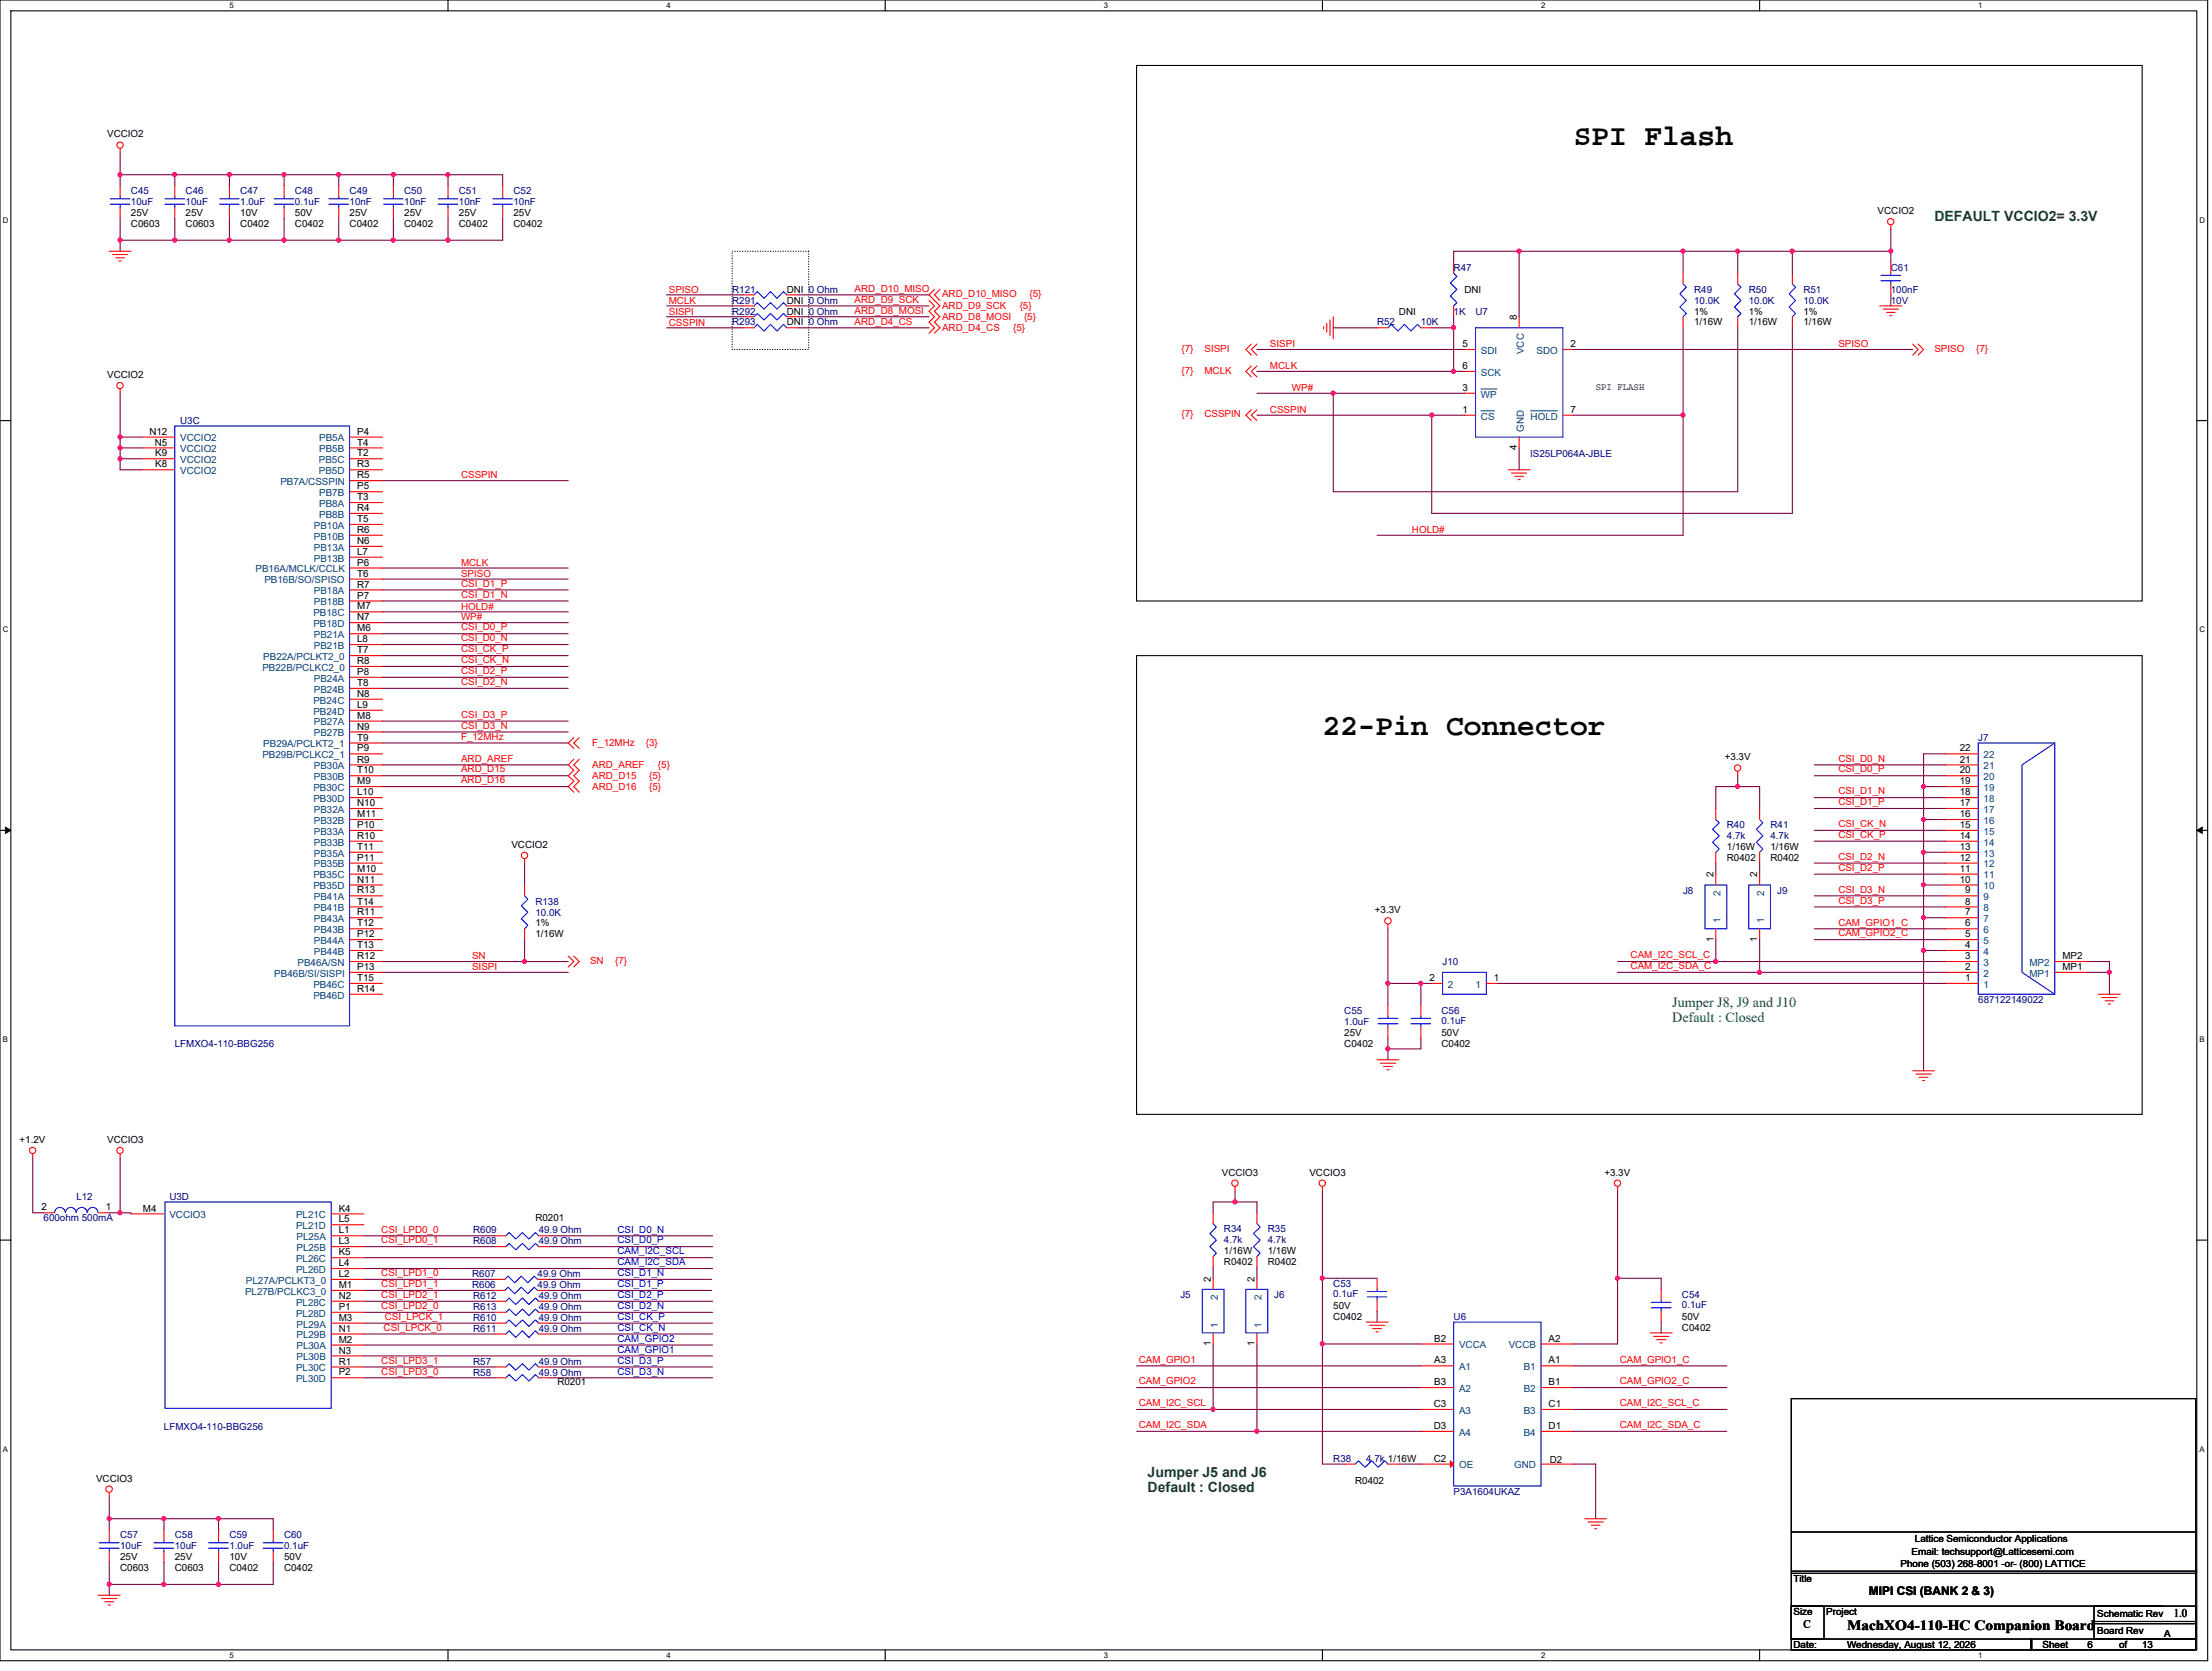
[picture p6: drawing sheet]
<svg xmlns="http://www.w3.org/2000/svg" width="216mm" height="163mm" viewBox="0 0 216 163" stroke-linecap="round" stroke-linejoin="round" font-family="sans-serif">
<defs><g id="words">
<g font-size="2.9">
<text x="153.6" y="14.1">SPI Flash</text>
<text x="129.1" y="71.7">22-Pin Connector</text>
</g>
<g font-size="1.4" fill="#008000">
<text x="188.8" y="21.5">DEFAULT VCCIO2= 3.3V</text>
<text x="163.2" y="98.3">Jumper J8, J9 and J10</text>
<text x="163.2" y="99.7">Default : Closed</text>
<text x="112" y="144.2">Jumper J5 and J6</text>
<text x="112" y="145.6">Default : Closed</text>
</g>
<text font-size="1.4" x="180.3" y="159.1">MachXO4-110-HC Companion Board</text>
<g font-size="1.2">
<text x="182.4" y="155.8">MIPI CSI (BANK 2 &amp; 3)</text>
<text x="176" y="158.9">C</text>
<text x="212.2" y="157.8">1.0</text>
</g>
<g font-size="1">
<text x="10.5" y="13.4">VCCIO2</text>
<text x="12.8" y="21.1">25V</text>
<text x="12.8" y="22.2">C0603</text>
<text x="18.1" y="21.1">25V</text>
<text x="18.1" y="22.2">C0603</text>
<text x="23.5" y="21.1">10V</text>
<text x="23.5" y="22.2">C0402</text>
<text x="28.8" y="21.1">50V</text>
<text x="28.8" y="22.2">C0402</text>
<text x="34.1" y="21.1">25V</text>
<text x="34.1" y="22.2">C0402</text>
<text x="39.5" y="21.1">25V</text>
<text x="39.5" y="22.2">C0402</text>
<text x="44.8" y="21.1">25V</text>
<text x="44.8" y="22.2">C0402</text>
<text x="50.1" y="21.1">25V</text>
<text x="50.1" y="22.2">C0402</text>
<text x="183.3" y="20.9">VCCIO2</text>
<text x="76.8" y="29.6">DNI 0 Ohm</text>
<text x="76.8" y="28.6">DNI 0 Ohm</text>
<text x="142.9" y="28.6">DNI</text>
<text x="76.8" y="30.7">DNI 0 Ohm</text>
<text x="76.8" y="31.8">DNI 0 Ohm</text>
<text x="136.5" y="30.7">DNI</text>
<text x="142.7" y="33.9">5</text>
<text x="148" y="31.3" transform="rotate(-90 148 31.3)">8</text>
<text x="153.3" y="33.9">2</text>
<text x="165.4" y="30.7">1%</text>
<text x="165.4" y="31.8">1/16W</text>
<text x="170.7" y="30.7">1%</text>
<text x="170.7" y="31.8">1/16W</text>
<text x="176" y="30.7">1%</text>
<text x="176" y="31.8">1/16W</text>
<text x="10.5" y="36.9">VCCIO2</text>
<text x="142.7" y="40.3">1</text>
<text x="142.7" y="38.2">3</text>
<text x="142.7" y="36">6</text>
<text x="153.3" y="40.3">7</text>
<text x="155.7" y="38.1">SPI FLASH</text>
<text x="14.6" y="42.4">N12</text>
<text x="15.1" y="43.5">N5</text>
<text x="15.2" y="44.6">K9</text>
<text x="15.2" y="45.6">K8</text>
<text x="34.9" y="46.7">R5</text>
<text x="34.9" y="44.6">T2</text>
<text x="34.9" y="45.6">R3</text>
<text x="34.9" y="42.4">P4</text>
<text x="34.9" y="43.5">T4</text>
<text x="34.9" y="47.8">P5</text>
<text x="148" y="43.9" transform="rotate(-90 148 43.9)">4</text>
<text x="34.9" y="51">T5</text>
<text x="34.9" y="52">R6</text>
<text x="34.9" y="53.1">N6</text>
<text x="34.9" y="48.8">T3</text>
<text x="34.9" y="49.9">R4</text>
<text x="34.9" y="55.2">P6</text>
<text x="34.9" y="56.3">T6</text>
<text x="34.9" y="54.2">L7</text>
<text x="34.9" y="57.4">R7</text>
<text x="34.9" y="58.4">P7</text>
<text x="34.9" y="59.5">M7</text>
<text x="34.9" y="63.8">T7</text>
<text x="34.9" y="64.8">R8</text>
<text x="34.9" y="61.6">M6</text>
<text x="34.9" y="62.7">L8</text>
<text x="34.9" y="65.9">P8</text>
<text x="34.9" y="60.6">N7</text>
<text x="34.9" y="67">T8</text>
<text x="34.9" y="70.2">M8</text>
<text x="34.9" y="71.2">N9</text>
<text x="34.9" y="68">N8</text>
<text x="34.9" y="69.1">L9</text>
<text x="34.9" y="72.3">T9</text>
<text x="34.9" y="73.4">P9</text>
<text x="34.9" y="74.4">R9</text>
<text x="34.9" y="75.5">T10</text>
<text x="34.9" y="76.6">M9</text>
<text x="34.9" y="77.6">L10</text>
<text x="168.3" y="74.2">+3.3V</text>
<text x="191.3" y="77.6">18</text>
<text x="191.3" y="76.6">19</text>
<text x="191.3" y="75.5">20</text>
<text x="191.3" y="74.4">21</text>
<text x="191.3" y="73.4">22</text>
<text x="34.9" y="78.7">N10</text>
<text x="34.9" y="79.8">M11</text>
<text x="34.9" y="80.8">P10</text>
<text x="34.9" y="81.9">R10</text>
<text x="34.9" y="83">T11</text>
<text x="49.9" y="82.8">VCCIO2</text>
<text x="168.6" y="83">1/16W</text>
<text x="172.8" y="83">1/16W</text>
<text x="191.3" y="83">13</text>
<text x="191.3" y="81.9">14</text>
<text x="191.3" y="80.8">15</text>
<text x="191.3" y="79.8">16</text>
<text x="191.3" y="78.7">17</text>
<text x="34.9" y="84">P11</text>
<text x="34.9" y="87.2">R13</text>
<text x="34.9" y="88.3">T14</text>
<text x="34.9" y="89.4">R11</text>
<text x="34.9" y="85.1">M10</text>
<text x="34.9" y="86.2">N11</text>
<text x="134.2" y="89.2">+3.3V</text>
<text x="167.2" y="85.7" transform="rotate(-90 167.2 85.7)">2</text>
<text x="168.6" y="84.1">R0402</text>
<text x="171.5" y="85.7" transform="rotate(-90 171.5 85.7)">2</text>
<text x="172.8" y="84.1">R0402</text>
<text x="191.3" y="86.2">10</text>
<text x="191.3" y="85.1">11</text>
<text x="191.3" y="84">12</text>
<text x="191.8" y="89.4">7</text>
<text x="191.8" y="88.3">8</text>
<text x="191.8" y="87.2">9</text>
<text x="34.9" y="93.6">R12</text>
<text x="34.9" y="94.7">P13</text>
<text x="34.9" y="90.4">T12</text>
<text x="34.9" y="91.5">P12</text>
<text x="34.9" y="92.6">T13</text>
<text x="34.9" y="95.8">T15</text>
<text x="52.3" y="90.4">1%</text>
<text x="52.3" y="91.5">1/16W</text>
<text x="139.5" y="95.8">2</text>
<text x="145.8" y="95.8">1</text>
<text x="167.2" y="91.9" transform="rotate(-90 167.2 91.9)">1</text>
<text x="171.5" y="91.9" transform="rotate(-90 171.5 91.9)">1</text>
<text x="191.8" y="95.8">1</text>
<text x="191.8" y="94.7">2</text>
<text x="191.8" y="93.6">3</text>
<text x="191.8" y="92.6">4</text>
<text x="191.8" y="91.5">5</text>
<text x="191.8" y="90.4">6</text>
<text x="201.3" y="94.7">MP1</text>
<text x="201.3" y="93.6">MP2</text>
<text x="34.9" y="96.8">R14</text>
<text x="131.2" y="101.1">25V</text>
<text x="140.7" y="101.1">50V</text>
<text x="131.2" y="102.2">C0402</text>
<text x="140.7" y="102.2">C0402</text>
<text x="1.9" y="111.6">+1.2V</text>
<text x="10.5" y="111.6">VCCIO3</text>
<text x="4.1" y="118.2">2</text>
<text x="10.3" y="118.2">1</text>
<text x="13.9" y="118.3">M4</text>
<text x="33.1" y="118.3">K4</text>
<text x="33.1" y="119.3">L5</text>
<text x="52.3" y="119.3">R0201</text>
<text x="119.3" y="114.8">VCCIO3</text>
<text x="127.8" y="114.8">VCCIO3</text>
<text x="156.6" y="114.8">+3.3V</text>
<text x="33.1" y="124.7">L2</text>
<text x="33.1" y="125.8">M1</text>
<text x="33.1" y="122.6">K5</text>
<text x="33.1" y="123.6">L4</text>
<text x="33.1" y="120.4">L1</text>
<text x="33.1" y="121.5">L3</text>
<text x="118.2" y="125.1" transform="rotate(-90 118.2 125.1)">2</text>
<text x="119.5" y="122.4">1/16W</text>
<text x="119.5" y="123.5">R0402</text>
<text x="122.4" y="125.1" transform="rotate(-90 122.4 125.1)">2</text>
<text x="123.7" y="122.4">1/16W</text>
<text x="123.7" y="123.5">R0402</text>
<text x="33.1" y="126.8">N2</text>
<text x="33.1" y="127.9">P1</text>
<text x="33.1" y="128.9">M3</text>
<text x="33.1" y="130">N1</text>
<text x="33.1" y="131.1">M2</text>
<text x="118.2" y="131.4" transform="rotate(-90 118.2 131.4)">1</text>
<text x="122.4" y="131.4" transform="rotate(-90 122.4 131.4)">1</text>
<text x="130.1" y="128.9">C0402</text>
<text x="130.1" y="127.8">50V</text>
<text x="140" y="131">B2</text>
<text x="151.2" y="131">A2</text>
<text x="164.2" y="129.9">C0402</text>
<text x="164.2" y="128.9">50V</text>
<text x="33.1" y="133.2">R1</text>
<text x="33.1" y="134.3">P2</text>
<text x="33.1" y="132.1">N3</text>
<text x="54.4" y="135.3">R0201</text>
<text x="139.9" y="137.4">C3</text>
<text x="140" y="133.1">A3</text>
<text x="140" y="135.2">B3</text>
<text x="151.2" y="133.1">A1</text>
<text x="151.2" y="135.2">B1</text>
<text x="151.2" y="137.4">C1</text>
<text x="139.9" y="139.5">D3</text>
<text x="139.9" y="142.7">C2</text>
<text x="151.2" y="139.5">D1</text>
<text x="151.3" y="142.8">D2</text>
<text x="9.4" y="144.7">VCCIO3</text>
<text x="132.3" y="144.9">R0402</text>
<text x="11.7" y="152.3">25V</text>
<text x="11.7" y="153.4">C0603</text>
<text x="17.1" y="152.3">25V</text>
<text x="17.1" y="153.4">C0603</text>
<text x="22.4" y="152.3">10V</text>
<text x="22.4" y="153.4">C0402</text>
<text x="27.7" y="152.3">50V</text>
<text x="27.7" y="153.4">C0402</text>
<text x="175" y="154.5">Title</text>
<text x="185.5" y="153">Phone (503) 268-8001 -or- (800) LATTICE</text>
<text x="186.6" y="151.8">Email: techsupport@Latticesemi.com</text>
<text x="186.9" y="150.5">Lattice Semiconductor Applications</text>
<text x="175" y="160.9">Date:</text>
<text x="175" y="157.6">Size</text>
<text x="178.2" y="157.6">Project</text>
<text x="180.3" y="160.9">Wednesday, August 12, 2026</text>
<text x="199.4" y="160.9">Sheet</text>
<text x="203.8" y="160.9">6</text>
<text x="204.7" y="159.6">Board Rev</text>
<text x="204.7" y="157.9">Schematic Rev</text>
<text x="206.8" y="160.9">of</text>
<text x="209.1" y="160.9">13</text>
<text x="211.2" y="159.8">A</text>
</g>
<g font-size="1" fill="#000080">
<text x="12.8" y="19">C45</text>
<text x="12.8" y="20">10uF</text>
<text x="18.1" y="19">C46</text>
<text x="18.1" y="20">10uF</text>
<text x="23.5" y="19">C47</text>
<text x="23.5" y="20">1.0uF</text>
<text x="28.8" y="19">C48</text>
<text x="28.8" y="20">0.1uF</text>
<text x="34.1" y="19">C49</text>
<text x="34.1" y="20">10nF</text>
<text x="39.5" y="19">C50</text>
<text x="39.5" y="20">10nF</text>
<text x="44.8" y="19">C51</text>
<text x="44.8" y="20">10nF</text>
<text x="50.1" y="19">C52</text>
<text x="50.1" y="20">10nF</text>
<text x="71.5" y="29.6">R291</text>
<text x="71.5" y="28.6">R121</text>
<text x="141.9" y="26.4">R47</text>
<text x="165.4" y="28.6">R49</text>
<text x="165.4" y="29.6">10.0K</text>
<text x="170.7" y="28.6">R50</text>
<text x="170.7" y="29.6">10.0K</text>
<text x="176" y="28.6">R51</text>
<text x="176" y="29.6">10.0K</text>
<text x="184.6" y="26.4">C61</text>
<text x="184.6" y="28.6">100nF</text>
<text x="184.6" y="29.6">10V</text>
<text x="71.5" y="30.7">R292</text>
<text x="71.5" y="31.8">R293</text>
<text x="134.4" y="31.8">R52</text>
<text x="138.7" y="31.8">10K</text>
<text x="141.9" y="30.7">1K</text>
<text x="144" y="30.7">U7</text>
<text x="17.6" y="41.4">U3C</text>
<text x="149.4" y="44.6">IS25LP064A-JBLE</text>
<text x="193.1" y="72.3">J7</text>
<text x="168.6" y="80.9">R40</text>
<text x="168.6" y="81.9">4.7k</text>
<text x="172.8" y="80.9">R41</text>
<text x="172.8" y="81.9">4.7k</text>
<text x="52.3" y="88.3">R138</text>
<text x="52.3" y="89.4">10.0K</text>
<text x="164.3" y="87.2">J8</text>
<text x="173.5" y="87.2">J9</text>
<text x="140.8" y="94.2">J10</text>
<text x="131.2" y="99">C55</text>
<text x="131.2" y="100.1">1.0uF</text>
<text x="140.7" y="99">C56</text>
<text x="140.7" y="99.9">0.1uF</text>
<text x="193.1" y="97.9">687122149022</text>
<text x="17.1" y="102.2">LFMXO4-110-BBG256</text>
<text x="4.3" y="119.3">600ohm 500mA</text>
<text x="7.5" y="117.1">L12</text>
<text x="16.5" y="117.1">U3D</text>
<text x="46.1" y="125.8">R606</text>
<text x="46.1" y="124.7">R607</text>
<text x="46.2" y="121.5">R608</text>
<text x="46.2" y="120.4">R609</text>
<text x="52.5" y="125.8">49.9 Ohm</text>
<text x="52.5" y="124.7">49.9 Ohm</text>
<text x="52.6" y="121.5">49.9 Ohm</text>
<text x="52.6" y="120.4">49.9 Ohm</text>
<text x="119.5" y="120.3">R34</text>
<text x="119.5" y="121.4">4.7k</text>
<text x="123.7" y="120.3">R35</text>
<text x="123.7" y="121.4">4.7k</text>
<text x="130.1" y="125.6">C53</text>
<text x="46.2" y="130">R611</text>
<text x="46.2" y="126.8">R612</text>
<text x="46.2" y="129">R610</text>
<text x="46.2" y="127.9">R613</text>
<text x="52.6" y="130">49.9 Ohm</text>
<text x="52.6" y="126.8">49.9 Ohm</text>
<text x="52.6" y="129">49.9 Ohm</text>
<text x="52.6" y="127.9">49.9 Ohm</text>
<text x="115.2" y="126.7">J5</text>
<text x="124.4" y="126.7">J6</text>
<text x="130.1" y="126.6">0.1uF</text>
<text x="141.9" y="128.9">U6</text>
<text x="164.2" y="126.7">C54</text>
<text x="164.2" y="127.7">0.1uF</text>
<text x="46.2" y="133.2">R57</text>
<text x="46.2" y="134.3">R58</text>
<text x="52.6" y="133.2">49.9 Ohm</text>
<text x="52.6" y="134.3">49.9 Ohm</text>
<text x="16" y="139.6">LFMXO4-110-BBG256</text>
<text x="130.1" y="142.7">R38</text>
<text x="133.3" y="142.7">4.7k 1/16W</text>
<text x="141.9" y="145.9">P3A1604UKAZ</text>
<text x="11.7" y="150.2">C57</text>
<text x="11.7" y="151.3">10uF</text>
<text x="17.1" y="150.2">C58</text>
<text x="17.1" y="151.3">10uF</text>
<text x="22.4" y="150.2">C59</text>
<text x="22.4" y="151.3">1.0uF</text>
<text x="27.7" y="150.2">C60</text>
<text x="27.7" y="151.3">0.1uF</text>
</g>
<g font-size="1" fill="#f00">
<text x="65.3" y="28.6">SPISO</text>
<text x="65.3" y="29.7">MCLK</text>
<text x="83.4" y="28.5">ARD_D10_MISO</text>
<text x="83.4" y="29.5">ARD_D9_SCK</text>
<text x="91.9" y="29">ARD_D10_MISO</text>
<text x="100.5" y="29">{5}</text>
<text x="65.3" y="30.7">SISPI</text>
<text x="65.3" y="31.8">CSSPIN</text>
<text x="83.4" y="30.6">ARD_D8_MOSI</text>
<text x="83.4" y="31.7">ARD_D4_CS</text>
<text x="91.9" y="30.2">ARD_D9_SCK</text>
<text x="91.9" y="31.2">ARD_D8_MOSI</text>
<text x="91.9" y="32.3">ARD_D4_CS</text>
<text x="98.9" y="32.3">{5}</text>
<text x="99.5" y="30.2">{5}</text>
<text x="99.9" y="31.2">{5}</text>
<text x="115.3" y="34.3">{7}</text>
<text x="117.6" y="34.3">SISPI</text>
<text x="124" y="33.9">SISPI</text>
<text x="179.4" y="33.9">SPISO</text>
<text x="188.8" y="34.3">SPISO</text>
<text x="192.9" y="34.3">{7}</text>
<text x="115.3" y="36.5">{7}</text>
<text x="115.3" y="40.7">{7}</text>
<text x="117.6" y="36.5">MCLK</text>
<text x="117.6" y="40.7">CSSPIN</text>
<text x="124" y="40.3">CSSPIN</text>
<text x="124" y="36">MCLK</text>
<text x="126.1" y="38.2">WP#</text>
<text x="45" y="46.7">CSSPIN</text>
<text x="137.8" y="52">HOLD#</text>
<text x="45" y="55.2">MCLK</text>
<text x="45" y="56.3">SPISO</text>
<text x="45" y="57.3">CSI_D1_P</text>
<text x="45" y="58.4">CSI_D1_N</text>
<text x="45" y="59.5">HOLD#</text>
<text x="45" y="60.6">WP#</text>
<text x="45" y="61.6">CSI_D0_P</text>
<text x="45" y="62.6">CSI_D0_N</text>
<text x="45" y="63.7">CSI_CK_P</text>
<text x="45" y="64.7">CSI_CK_N</text>
<text x="45" y="65.8">CSI_D2_P</text>
<text x="45" y="66.9">CSI_D2_N</text>
<text x="45" y="70.1">CSI_D3_P</text>
<text x="45" y="71.1">CSI_D3_N</text>
<text x="45" y="72.2">F_12MHz</text>
<text x="45" y="74.4">ARD_AREF</text>
<text x="45" y="75.4">ARD_D15</text>
<text x="45" y="76.5">ARD_D16</text>
<text x="57.8" y="72.9">F_12MHz</text>
<text x="57.8" y="75">ARD_AREF</text>
<text x="57.8" y="76.1">ARD_D15</text>
<text x="57.8" y="77.1">ARD_D16</text>
<text x="63" y="72.9">{3}</text>
<text x="63.4" y="76.1">{5}</text>
<text x="63.4" y="77.1">{5}</text>
<text x="64.2" y="75">{5}</text>
<text x="179.4" y="74.4">CSI_D0_N</text>
<text x="179.4" y="75.4">CSI_D0_P</text>
<text x="179.4" y="77.6">CSI_D1_N</text>
<text x="179.4" y="78.6">CSI_D1_P</text>
<text x="179.4" y="80.8">CSI_CK_N</text>
<text x="179.4" y="81.8">CSI_CK_P</text>
<text x="179.4" y="83.9">CSI_D2_N</text>
<text x="179.4" y="85">CSI_D2_P</text>
<text x="179.4" y="87.1">CSI_D3_N</text>
<text x="179.4" y="88.2">CSI_D3_P</text>
<text x="46.1" y="94.7">SISPI</text>
<text x="46.1" y="93.7">SN</text>
<text x="57.6" y="94.1">SN</text>
<text x="60" y="94.1">{7}</text>
<text x="159.2" y="93.6">CAM_I2C_SCL_C</text>
<text x="159.2" y="94.6">CAM_I2C_SDA_C</text>
<text x="179.4" y="90.4">CAM_GPIO1_C</text>
<text x="179.4" y="91.4">CAM_GPIO2_C</text>
<text x="37.2" y="125.7">CSI_LPD1_1</text>
<text x="37.2" y="124.6">CSI_LPD1_0</text>
<text x="37.2" y="121.4">CSI_LPD0_1</text>
<text x="37.2" y="120.3">CSI_LPD0_0</text>
<text x="37.2" y="126.7">CSI_LPD2_1</text>
<text x="37.2" y="127.8">CSI_LPD2_0</text>
<text x="37.4" y="129.9">CSI_LPCK_0</text>
<text x="37.5" y="128.9">CSI_LPCK_1</text>
<text x="37.2" y="134.2">CSI_LPD3_0</text>
<text x="37.2" y="133.1">CSI_LPD3_1</text>
<text x="111.1" y="133">CAM_GPIO1</text>
<text x="111.1" y="135.1">CAM_GPIO2</text>
<text x="111.1" y="137.3">CAM_I2C_SCL</text>
<text x="158.1" y="133">CAM_GPIO1_C</text>
<text x="158.1" y="135.1">CAM_GPIO2_C</text>
<text x="158.1" y="137.3">CAM_I2C_SCL_C</text>
<text x="111.1" y="139.4">CAM_I2C_SDA</text>
<text x="158.1" y="139.4">CAM_I2C_SDA_C</text>
</g>
<g font-size="1" fill="#004080">
<text x="144.5" y="34.5">SDI</text>
<text x="148.7" y="34.6" transform="rotate(-90 148.7 34.6)">VCC</text>
<text x="150" y="34.5">SDO</text>
<text x="144.5" y="41">CS</text>
<text x="144.5" y="36.7">SCK</text>
<text x="144.5" y="38.8">WP</text>
<text x="149.4" y="41">HOLD</text>
<text x="17.6" y="43.1">VCCIO2</text>
<text x="17.6" y="44.2">VCCIO2</text>
<text x="17.6" y="45.2">VCCIO2</text>
<text x="17.6" y="46.3">VCCIO2</text>
<text x="27.4" y="47.3">PB7A/CSSPIN</text>
<text x="31.1" y="45.2">PB5C</text>
<text x="31.1" y="46.3">PB5D</text>
<text x="31.2" y="43.1">PB5A</text>
<text x="31.2" y="44.2">PB5B</text>
<text x="148.7" y="42.1" transform="rotate(-90 148.7 42.1)">GND</text>
<text x="30.6" y="51.6">PB10A</text>
<text x="30.6" y="52.7">PB10B</text>
<text x="30.6" y="53.8">PB13A</text>
<text x="31.2" y="48.4">PB7B</text>
<text x="31.2" y="49.5">PB8A</text>
<text x="31.2" y="50.5">PB8B</text>
<text x="24.9" y="55.9">PB16A/MCLK/CCLK</text>
<text x="25.8" y="57">PB16B/SO/SPISO</text>
<text x="30.6" y="54.8">PB13B</text>
<text x="30.6" y="58">PB18A</text>
<text x="30.6" y="59.1">PB18B</text>
<text x="25.6" y="65.5">PB22B/PCLKC2_0</text>
<text x="25.7" y="64.4">PB22A/PCLKT2_0</text>
<text x="30.6" y="60.2">PB18C</text>
<text x="30.6" y="61.2">PB18D</text>
<text x="30.6" y="62.3">PB21A</text>
<text x="30.6" y="63.4">PB21B</text>
<text x="30.6" y="68.7">PB24C</text>
<text x="30.6" y="69.8">PB24D</text>
<text x="30.6" y="66.5">PB24A</text>
<text x="30.6" y="67.6">PB24B</text>
<text x="30.6" y="70.8">PB27A</text>
<text x="30.6" y="71.9">PB27B</text>
<text x="25.6" y="74">PB29B/PCLKC2_1</text>
<text x="25.7" y="73">PB29A/PCLKT2_1</text>
<text x="30.6" y="77.2">PB30C</text>
<text x="30.6" y="75.1">PB30A</text>
<text x="30.6" y="76.2">PB30B</text>
<text x="193.6" y="77.2">19</text>
<text x="193.6" y="76.2">20</text>
<text x="193.6" y="75.1">21</text>
<text x="193.6" y="74">22</text>
<text x="30.6" y="78.3">PB30D</text>
<text x="30.6" y="79.4">PB32A</text>
<text x="30.6" y="80.4">PB32B</text>
<text x="30.6" y="81.5">PB33A</text>
<text x="30.6" y="82.5">PB33B</text>
<text x="30.6" y="83.6">PB35A</text>
<text x="193.6" y="83.6">13</text>
<text x="193.6" y="82.5">14</text>
<text x="193.6" y="81.5">15</text>
<text x="193.6" y="80.4">16</text>
<text x="193.6" y="79.4">17</text>
<text x="193.6" y="78.3">18</text>
<text x="30.6" y="85.8">PB35C</text>
<text x="30.6" y="86.8">PB35D</text>
<text x="30.6" y="84.7">PB35B</text>
<text x="30.6" y="87.9">PB41A</text>
<text x="30.6" y="89">PB41B</text>
<text x="167.9" y="87.5" transform="rotate(-90 167.9 87.5)">2</text>
<text x="172.2" y="87.5" transform="rotate(-90 172.2 87.5)">2</text>
<text x="193.6" y="86.8">10</text>
<text x="193.6" y="85.8">11</text>
<text x="193.6" y="84.7">12</text>
<text x="193.6" y="89">8</text>
<text x="193.6" y="87.9">9</text>
<text x="26.8" y="95.4">PB46B/SI/SISPI</text>
<text x="29" y="94.3">PB46A/SN</text>
<text x="30.6" y="90">PB43A</text>
<text x="30.6" y="91.1">PB43B</text>
<text x="30.6" y="92.2">PB44A</text>
<text x="30.6" y="93.2">PB44B</text>
<text x="167.9" y="90.1" transform="rotate(-90 167.9 90.1)">1</text>
<text x="172.2" y="90.1" transform="rotate(-90 172.2 90.1)">1</text>
<text x="193.6" y="95.4">2</text>
<text x="193.6" y="94.3">3</text>
<text x="193.6" y="93.2">4</text>
<text x="193.6" y="92.2">5</text>
<text x="193.6" y="91.1">6</text>
<text x="193.6" y="90">7</text>
<text x="198.1" y="95.4">MP1</text>
<text x="198.1" y="94.3">MP2</text>
<text x="30.6" y="96.4">PB46C</text>
<text x="30.6" y="97.5">PB46D</text>
<text x="141.3" y="96.4">2</text>
<text x="144" y="96.4">1</text>
<text x="193.6" y="96.4">1</text>
<text x="16.5" y="118.9">VCCIO3</text>
<text x="28.9" y="118.9">PL21C</text>
<text x="28.9" y="120">PL21D</text>
<text x="24" y="125.3">PL27A/PCLKT3_0</text>
<text x="28.9" y="123.2">PL26C</text>
<text x="28.9" y="124.3">PL26D</text>
<text x="28.9" y="121.1">PL25A</text>
<text x="28.9" y="122.1">PL25B</text>
<text x="23.9" y="126.4">PL27B/PCLKC3_0</text>
<text x="28.9" y="127.5">PL28C</text>
<text x="28.9" y="128.5">PL28D</text>
<text x="28.9" y="129.6">PL29A</text>
<text x="28.9" y="130.7">PL29B</text>
<text x="28.9" y="131.7">PL30A</text>
<text x="118.9" y="129.6" transform="rotate(-90 118.9 129.6)">1</text>
<text x="118.9" y="126.9" transform="rotate(-90 118.9 126.9)">2</text>
<text x="123.1" y="129.6" transform="rotate(-90 123.1 129.6)">1</text>
<text x="123.1" y="126.9" transform="rotate(-90 123.1 126.9)">2</text>
<text x="142.4" y="131.6">VCCA</text>
<text x="147.3" y="131.6">VCCB</text>
<text x="28.9" y="133.9">PL30C</text>
<text x="28.9" y="134.9">PL30D</text>
<text x="28.9" y="132.8">PL30B</text>
<text x="142.4" y="133.8">A1</text>
<text x="142.4" y="135.9">A2</text>
<text x="148.7" y="133.8">B1</text>
<text x="148.7" y="135.9">B2</text>
<text x="142.4" y="138">A3</text>
<text x="142.4" y="140.2">A4</text>
<text x="142.4" y="143.4">OE</text>
<text x="147.8" y="143.4">GND</text>
<text x="148.7" y="138">B3</text>
<text x="148.7" y="140.2">B4</text>
</g>
<g font-size="1" fill="#00f">
<text x="60.3" y="125.7">CSI_D1_P</text>
<text x="60.3" y="124.6">CSI_D1_N</text>
<text x="60.3" y="123.5">CAM_I2C_SDA</text>
<text x="60.3" y="122.5">CAM_I2C_SCL</text>
<text x="60.3" y="121.4">CSI_D0_P</text>
<text x="60.3" y="120.3">CSI_D0_N</text>
<text x="60.3" y="126.7">CSI_D2_P</text>
<text x="60.3" y="127.8">CSI_D2_N</text>
<text x="60.3" y="131">CAM_GPIO2</text>
<text x="60.3" y="129.9">CSI_CK_N</text>
<text x="60.3" y="128.9">CSI_CK_P</text>
<text x="60.3" y="134.2">CSI_D3_N</text>
<text x="60.3" y="133.1">CSI_D3_P</text>
<text x="60.3" y="132.1">CAM_GPIO1</text>
</g>
<g font-size=".8">
<text x="22.4" y=".8">5</text>
<text x="65.1" y=".8">4</text>
<text x="107.7" y=".8">3</text>
<text x="150.4" y=".8">2</text>
<text x="193.1" y=".8">1</text>
<text x=".3" y="21.7">D</text>
<text x="214.7" y="21.7">D</text>
<text x=".3" y="61.7">C</text>
<text x="214.7" y="61.7">C</text>
<text x=".3" y="101.7">B</text>
<text x="214.7" y="101.7">B</text>
<text x=".3" y="141.8">A</text>
<text x="214.7" y="141.8">A</text>
<text x="22.4" y="161.9">5</text>
<text x="65.1" y="161.9">4</text>
<text x="107.7" y="161.9">3</text>
<text x="150.4" y="161.9">2</text>
<text x="193.1" y="161.9">1</text>
</g>
</g></defs>
<path d="M0 0h215.5v162.1h-215.5zM1.1 1.1h213.3v160h-213.3z" fill="none" stroke="#000" stroke-width=".11"/>
<g fill="#fff">
<path d="M22.4 .1h.4v.9h-.4z"/>
<path d="M22.4 161.2h.4v.8h-.4z"/>
</g>
<path d="M43.7 0v1.1M43.7 161.1v1" fill="none" stroke="#000" stroke-width=".11"/>
<g fill="#fff">
<path d="M65.1 .1h.4v.9h-.4z"/>
<path d="M65.1 161.2h.4v.8h-.4z"/>
</g>
<path d="M86.4 0v1.1M86.4 161.1v1" fill="none" stroke="#000" stroke-width=".11"/>
<g fill="#fff">
<path d="M107.7 .1h.4v.9h-.4z"/>
<path d="M107.7 161.2h.4v.8h-.4z"/>
</g>
<path d="M129.1 0v1.1M129.1 161.1v1" fill="none" stroke="#000" stroke-width=".11"/>
<g fill="#fff">
<path d="M150.4 .1h.4v.9h-.4z"/>
<path d="M150.4 161.2h.4v.8h-.4z"/>
</g>
<path d="M171.7 0v1.1M171.7 161.1v1" fill="none" stroke="#000" stroke-width=".11"/>
<g fill="#fff">
<path d="M193.1 .1h.4v.9h-.4z"/>
<path d="M193.1 161.2h.4v.8h-.4z"/>
<path d="M.3 21.1h.5v.8h-.5z"/>
<path d="M214.7 21.1h.5v.8h-.5z"/>
<path d="M.3 61.1h.5v.8h-.5z"/>
<path d="M214.7 61.1h.5v.8h-.5z"/>
</g>
<path d="M0 41.1h1.1M214.4 41.1h1.1" fill="none" stroke="#000" stroke-width=".11"/>
<g fill="#fff">
<path d="M.3 101.1h.5v.8h-.5z"/>
<path d="M214.7 101.1h.5v.8h-.5z"/>
</g>
<path d="M0 81.1h1.1M214.4 81.1h1.1" fill="none" stroke="#000" stroke-width=".11"/>
<path d="M.5 80.8l.6 .3-.6 .3zM214.4 81.1l.5-.3v.6z" fill="#000" stroke="#000" stroke-width=".1"/>
<g fill="#fff">
<path d="M.3 141.1h.5v.8h-.5z"/>
<path d="M214.7 141.1h.5v.8h-.5z"/>
</g>
<g fill="none" stroke="#000" stroke-width=".11">
<path d="M110.9 6.4h98.2v52.3h-98.2zM71.5 24.5h7.4v9.6h-7.4zM110.9 64h98.2v44.8h-98.2zM0 121.1h1.1M174.8 136.5h39.5v24.6h-39.5zM214.4 121.1h1.1M174.8 156.8h3.2v3.2h-3.2zM174.8 153.6h39.5M174.8 156.8h36.3M174.8 149.6h39.5M174.9 153.4h39.5M204.4 156.8h9.9v3.2h-9.9z"/>
<path d="M204.4 158.5h9.9M204.4 158.3h9.9M174.8 160h39.5M198.2 160v1.1M198.3 160v1.1"/>
</g>
<g fill="none" stroke="#f00" stroke-width=".11">
<path d="M11.7 18.1v1.1M11.7 14.5v.4M17.1 18.1v1.1M22.4 18.1v1.1M27.7 18.1v1.1M33.1 18.1v1.1M38.4 18.1v1.1M43.7 18.1v1.1M49.1 18.1v1.1M10.7 24.5h2.1M11 24.8h1.5M11.3 25.2h.8"/>
<path d="M11.6 25.5h.2M11.7 38v.4M11.7 20.3v1M17.1 20.3v1M22.4 20.3v1M27.7 20.3v1M33.1 20.3v1M38.4 20.3v1M43.7 20.3v1M49.1 20.3v1M72.5 29.9h1.1M72.5 30.9h1.1"/>
<path d="M72.5 32h1.1M72.5 28.8h1.1M76.8 29.9h1.1M76.8 30.9h1.1M76.8 32h1.1M76.8 28.8h1.1M90.7 29.3l.5 .6-.5 .5 .5 .5-.5 .6 .5 .5-.5 .5M91.2 28.3l-.5 .5 1 1.1-.5 .5 .5 .5-.5 .6 .5 .5-.5 .5M91.7 28.3l-.5 .5 .5 .5M122.1 33.6l-.5 .5 .5 .6M122.1 35.7l-.5 .6 .5 .5M122.7 33.6l-.6 .5 .6 .6"/>
<path d="M122.7 35.7l-.6 .6 .6 .5M129.2 31.9v.2M129.5 31.6v.8M129.8 31.2v1.5M130.1 30.9v2.2M134.4 32h1.1M138.7 32h1M141.9 25.6v1.1M141.9 29.9v1M142.9 34.1h1.1M142.9 36.3h1.1M142.9 38.4h1.1"/>
<path d="M148.3 30.9v1.1M152.5 34.1h1.1M164.3 26.7v1M164.3 30.9v1.1M169.6 26.7v1M169.6 30.9v1.1M174.9 26.7v1M174.9 30.9v1.1M183.5 29.9h2.1M183.8 30.2h1.5M184.1 30.5h.9M184.4 30.8h.3"/>
<path d="M184.6 22v.4M184.6 25.6v1.1M184.6 27.7v1.1M186.7 33.6l.5 .5-.5 .6M187.2 33.6l.5 .5-.5 .6M13.9 42.7h3.2M13.9 43.7h3.2M13.9 44.8h3.2M13.9 45.9h3.2M34.1 42.7h3.2M34.1 43.7h3.2M34.1 44.8h3.2"/>
<path d="M34.1 45.9h3.2M34.1 46.9h3.2M34.1 48h3.2M34.1 49.1h3.2M34.1 50.1h3.2M34.1 51.2h3.2M34.1 52.3h3.2M34.1 53.3h3.2M34.1 54.4h3.2M34.1 55.5h3.2M34.1 56.5h3.2M34.1 57.6h3.2"/>
<path d="M34.1 58.7h3.2M34.1 59.7h3.2M122.1 40l-.5 .5 .5 .6M122.7 40l-.6 .5 .6 .6M142.9 40.5h1.1M147.2 45.9h2.2M147.5 46.2h1.5M147.8 46.5h.9M148.2 46.8h.2M148.3 42.7v1M152.5 40.5h1.1M34.1 60.8h3.2"/>
<path d="M34.1 61.9h3.2M34.1 62.9h3.2M34.1 64h3.2M34.1 65.1h3.2M34.1 66.1h3.2M34.1 67.2h3.2M34.1 68.3h3.2M34.1 69.3h3.2M34.1 70.4h3.2M34.1 71.5h3.2M34.1 72.5h3.2M34.1 73.6h3.2"/>
<path d="M34.1 74.7h3.2M34.1 75.7h3.2M34.1 76.8h3.2M34.1 77.9h3.2M34.1 78.9h3.2M56 72l-.5 .5 .5 .6M56 74.1l-.5 .6 .5 .5-.5 .5 .5 .6-.5 .5 .5 .5M56.5 72l-.5 .5 .5 .6M56.5 74.1l-.5 .6 .5 .5-.5 .5 .5 .6-.5 .5 .5 .5M167.5 78.9v1.1M169.6 75.3v.4M171.7 78.9v1.1"/>
<path d="M189.9 78.9h3.2M189.9 77.9h3.2M189.9 76.8h3.2M189.9 75.7h3.2M189.9 74.7h3.2M189.9 73.6h3.2M34.1 80h3.2M34.1 81.1h3.2M34.1 82.1h3.2M34.1 83.2h3.2M34.1 84.3h3.2M34.1 85.3h3.2"/>
<path d="M34.1 86.4h3.2M34.1 87.5h3.2M34.1 88.5h3.2M34.1 89.6h3.2M34.1 90.7h3.2M34.1 91.7h3.2M34.1 92.8h3.2M34.1 93.9h3.2M34.1 94.9h3.2M34.1 96h3.2M34.1 97.1h3.2M51.2 83.8v.5"/>
<path d="M51.2 86.4v1.1M51.2 90.7v1M55.5 93.3l.5 .6-.5 .5M56 93.3l.5 .6-.5 .5M135.5 90.2v.5M135.5 98.1v1.1M138.7 98.1v1.1M139.7 96h1.1M145.1 96h1M167.5 83.2v1.1M167.5 90.7v1M167.5 85.3v1.1"/>
<path d="M171.7 83.2v1.1M171.7 90.7v1M171.7 85.3v1.1M189.9 96h3.2M189.9 86.4h3.2M189.9 85.3h3.2M189.9 84.3h3.2M189.9 83.2h3.2M189.9 82.1h3.2M189.9 81.1h3.2M189.9 80h3.2M189.9 94.9h3.2"/>
<path d="M189.9 93.9h3.2M189.9 92.8h3.2M189.9 91.7h3.2M189.9 90.7h3.2M189.9 89.6h3.2M189.9 88.5h3.2M189.9 87.5h3.2M200.6 94.9h3.2M200.6 93.9h3.2M204.8 97.1h2.1M205.1 97.4h1.5M205.5 97.7h.8"/>
<path d="M205.8 98h.2M3.2 112.6v.5M4.3 118.4h1M9.6 118.4h1.1M11.7 112.6v.5M12.8 118.5h3.2M32.3 118.5h3.2M32.3 119.6h3.2M118.4 118.4v1.1M120.5 115.8v.5M122.7 118.4v1.1M129.1 115.8v.5"/>
<path d="M134.4 103.5h2.1M134.7 103.8h1.5M135 104.1h.9M135.4 104.4h.2M135.5 100.3v1M138.7 100.3v1M157.9 115.8v.5M186.7 104.5h2.1M187 104.9h1.5M187.3 105.2h.9M187.6 105.5h.3M32.3 120.7h3.2"/>
<path d="M32.3 121.7h3.2M32.3 122.8h3.2M32.3 123.8h3.2M32.3 124.9h3.2M32.3 126h3.2M32.3 127h3.2M32.3 128.1h3.2M32.3 129.2h3.2M32.3 130.2h3.2M32.3 131.3h3.2M32.3 132.4h3.2M32.3 133.5h3.2"/>
<path d="M32.3 134.5h3.2M48.2 126h1.1M48.2 124.9h1.1M48.3 121.7h1.1M48.3 120.7h1.1M48.3 130.2h1.1M48.3 127h1.1M48.3 129.2h1.1M48.3 128.1h1.1M48.3 133.5h1.1M48.3 134.5h1.1M52.5 126h1.1"/>
<path d="M52.5 124.9h1.1M52.6 121.7h1.1M52.6 120.7h1.1M52.6 130.2h1.1M52.6 127h1.1M52.6 129.2h1.1M52.6 128.1h1.1M52.6 133.5h1.1M52.6 134.5h1.1M118.4 122.7v1M118.4 130.1v1.1M118.4 124.8v1.1"/>
<path d="M122.7 122.7v1M122.7 130.1v1.1M122.7 124.8v1.1M133.4 129.1h2.1M133.7 129.4h1.4M134 129.7h.8M134.3 130h.2M134.4 124.8v1.1M134.4 126.9v1.1M138.7 133.3h3.2M138.7 135.5h3.2M138.7 137.6h3.2"/>
<path d="M138.7 139.7h3.2M138.7 131.2h3.2M150.4 133.3h3.2M150.4 135.5h3.2M150.4 137.6h3.2M150.4 139.7h3.2M150.4 131.2h3.2M161.1 130.1h2.1M161.4 130.5h1.5M161.7 130.8h.9M162 131.1h.2M162.1 125.9v1"/>
<path d="M162.1 128v1.1M9.6 155.7h2.1M9.9 156.1h1.5M10.2 156.4h.9M10.6 156.7h.2M10.7 145.7v.4M10.7 149.4v1M10.7 151.5v1M16 149.4v1M16 151.5v1M21.3 149.4v1M21.3 151.5v1"/>
<path d="M26.7 149.4v1M26.7 151.5v1M131.2 142.9h1.1M135.5 142.9h1M138.7 142.9h3.2M150.4 142.9h3.2M154.7 148.3h2.1M155 148.6h1.5M155.3 148.9h.9M155.6 149.2h.3"/>
<circle cx="11.7" cy="14.2" r=".31"/>
<circle cx="11.7" cy="37.6" r=".31"/>
<circle cx="184.5" cy="21.6" r=".31"/>
<circle cx="169.6" cy="75" r=".31"/>
<circle cx="51.2" cy="83.5" r=".31"/>
<circle cx="135.5" cy="89.9" r=".31"/>
<circle cx="3.2" cy="112.3" r=".31"/>
<circle cx="11.7" cy="112.3" r=".31"/>
<circle cx="120.5" cy="115.5" r=".31"/>
<circle cx="129.1" cy="115.5" r=".31"/>
<circle cx="157.9" cy="115.5" r=".31"/>
<circle cx="10.6" cy="145.4" r=".31"/>
</g>
<g fill="none" stroke="#00f" stroke-width=".11">
<path d="M10.8 19.9h1.9M10.8 19.4h1.9M11.7 19.2v.2M11.7 19.9v.4M16.1 19.9h1.9M16.1 19.4h1.9M17.1 19.2v.2M17.1 19.9v.4M21.4 19.9h1.9M21.4 19.4h1.9M22.4 19.2v.2M22.4 19.9v.4"/>
<path d="M26.8 19.9h1.9M26.8 19.4h1.9M27.7 19.2v.2M27.7 19.9v.4M32.1 19.9h1.9M32.1 19.4h1.9M33.1 19.2v.2M33.1 19.9v.4M37.4 19.9h1.9M37.4 19.4h1.9M38.4 19.2v.2M38.4 19.9v.4"/>
<path d="M42.8 19.9h1.9M42.8 19.4h1.9M43.7 19.2v.2M43.7 19.9v.4M48.1 19.9h1.9M48.1 19.4h1.9M49.1 19.2v.2M49.1 19.9v.4M73.6 29.9l.3-.4 .7 .7 .6-.7 .6 .7 .7-.7 .3 .4M73.6 30.9l.3-.3 .7 .6 .6-.6 .6 .6 .7-.6 .3 .3M73.6 32l.3-.3 .7 .6 .6-.6 .6 .6 .7-.6 .3 .3M73.6 28.8l.3-.3 .7 .6 .6-.6 .6 .6 .7-.6 .3 .3"/>
<path d="M135.5 32l.3-.3 .6 .6 .7-.6 .6 .6 .6-.6 .4 .3M141.9 26.7l.3 .3-.6 .6 .6 .7-.6 .6 .6 .6-.3 .4M144 32h8.5v10.7h-8.5zM164.3 27.7l.3 .3-.6 .7 .6 .6-.6 .7 .6 .6-.3 .3M169.6 27.7l.3 .3-.6 .7 .6 .6-.6 .7 .6 .6-.3 .3M174.9 27.7l.4 .3-.7 .7 .7 .6-.7 .7 .7 .6-.4 .3M183.6 27.4h1.9M183.6 26.9h1.9M184.6 26.7v.2M184.6 27.4v.3M17.1 41.6h17v58.6h-17zM193.1 72.5h7.5v24.6h-7.5z"/>
<path d="M200.6 72.5l-3.2 2.2v20.2l3.2 2.2M51.2 87.5l.3 .3-.6 .6 .6 .7-.6 .6 .6 .6-.3 .4M134.5 99.9h1.9M134.5 99.4h1.9M135.5 99.2v.2M135.5 99.9v.4M137.7 99.9h1.9M137.7 99.4h1.9M138.7 99.2v.2M138.7 99.9v.4M140.8 94.9h4.3v2.2h-4.3zM166.4 86.4h2.2v4.3h-2.2z"/>
<path d="M167.5 80l.3 .3-.6 .7 .6 .6-.6 .6 .6 .7-.3 .3M170.7 86.4h2.1v4.3h-2.1zM171.7 80l.4 .3-.7 .7 .7 .6-.7 .6 .7 .7-.4 .3M5.3 118.4a.52 .52 0 0 1 .6-.5 .52 .52 0 0 1 .5 .5M6.4 118.4a.53 .53 0 0 1 .5-.5 .53 .53 0 0 1 .6 .5 .54 .54 0 0 1 .5-.5 .54 .54 0 0 1 .5 .5 .52 .52 0 0 1 .5-.5 .52 .52 0 0 1 .6 .5M16.1 117.3h16.2v20.2h-16.2zM118.4 119.5l.3 .3-.6 .6 .6 .7-.6 .6 .6 .6-.3 .4M122.7 119.5l.3 .3-.7 .6 .7 .7-.7 .6 .7 .6-.3 .4M49.3 126l.3-.3 .6 .6 .7-.6 .6 .6 .7-.6 .3 .3M49.3 124.9l.3-.3 .6 .6 .7-.6 .6 .6 .7-.6 .3 .3M49.4 121.7l.3-.3 .6 .6 .7-.6 .6 .6 .7-.6 .3 .3M49.4 120.7l.3-.4 .6 .7 .7-.7 .6 .7 .7-.7 .3 .4"/>
<path d="M49.4 130.2l.3-.3 .6 .7 .7-.7 .6 .7 .7-.7 .3 .3M49.4 127l.3-.3 .6 .7 .7-.7 .6 .7 .7-.7 .3 .3M49.4 129.2l.3-.3 .6 .6 .7-.6 .6 .6 .7-.6 .3 .3M49.4 128.1l.3-.3 .6 .6 .7-.6 .6 .6 .7-.6 .3 .3M49.4 133.5l.3-.4 .6 .7 .7-.7 .6 .7 .7-.7 .3 .4M49.4 134.5l.3-.3 .6 .6 .7-.6 .6 .6 .7-.6 .3 .3M117.3 125.9h2.2v4.2h-2.2zM121.6 125.9h2.1v4.2h-2.1zM133.5 126.6h1.9M133.5 126.1h1.9M134.4 125.9v.2M134.4 126.6v.3"/>
<path d="M141.9 129.1h8.5v16h-8.5zM161.2 127.7h1.9M161.2 127.1h1.9M162.1 126.9v.2M162.1 127.7v.3M9.7 151.2h1.9M9.7 150.6h1.9M10.7 150.4v.2M10.7 151.2v.3M15 151.2h2M15 150.6h2M16 150.4v.2"/>
<path d="M16 151.2v.3M20.4 151.2h1.9M20.4 150.6h1.9M21.3 150.4v.2M21.3 151.2v.3M25.7 151.2h1.9M25.7 150.6h1.9M26.7 150.4v.2M26.7 151.2v.3M132.3 142.9l.3-.3 .6 .7 .7-.7 .6 .7 .6-.7 .4 .3"/>
</g>
<path d="M141.6 142.6l.3 .3-.3 .4z" fill="#f00" stroke="#f00" stroke-width=".11"/>
<path d="M144.5 38h1.6M144.5 40.1h1.4M149.4 40.1h2.6" fill="none" stroke="#004080" stroke-width=".1"/>
<g fill="none" stroke="#800040" stroke-width=".11">
<path d="M11.7 17.1h5.4M11.7 14.9v2.2M11.7 17.1v1M17.1 17.1h5.3M17.1 17.1v1M22.4 17.1h5.3M22.4 17.1v1M27.7 17.1v1M27.7 17.1h5.4M33.1 17.1v1M33.1 17.1h5.3M38.4 17.1h5.3"/>
<path d="M38.4 17.1v1M43.7 17.1v1M43.7 17.1h5.4v1M11.7 23.5v1M11.7 21.3v2.2M11.7 38.4v4.3M11.7 23.5h5.4M17.1 23.5h5.3M17.1 21.3v2.2M22.4 23.5h5.3M22.4 21.3v2.2M27.7 23.5h5.4"/>
<path d="M27.7 21.3v2.2M33.1 23.5h5.3M33.1 21.3v2.2M38.4 23.5h5.3M38.4 21.3v2.2M43.7 21.3v2.2M49.1 21.3v2.2h-5.4M65.1 28.8h7.4M65.1 29.9h7.4M65.1 30.9h7.4M65.1 32h7.4M77.9 28.8h12.8"/>
<path d="M77.9 29.9h12.8M77.9 30.9h12.8M77.9 32h12.8M122.7 34.1h20.2M122.7 38.4h7.4M122.7 36.3h19.2M130.1 38.4h12.8M130.1 32h4.3M139.7 32h2.2M141.9 36.3h1M141.9 30.9v1.1M141.9 32v4.3"/>
<path d="M148.3 24.5v6.4M148.3 24.5h-6.4v1.1M148.3 24.5h16M153.6 34.1h33.1M164.3 32v8.5M164.3 24.5v2.2M164.3 24.5h5.3M169.6 24.5h5.3M169.6 32v16h-39.5v-9.6M169.6 24.5v2.2M174.9 32v18.1h-35.2v-9.6M174.9 24.5v2.2"/>
<path d="M174.9 24.5h9.7M184.6 28.8v1.1M184.6 22.4v2.1M184.6 24.5v1.1M11.7 44.8v1.1h2.2M11.7 42.7v1M11.7 43.7v1.1M11.7 42.7h2.2M11.7 43.7h2.2M11.7 44.8h2.2M37.3 55.5h18.2M37.3 46.9h18.2"/>
<path d="M37.3 56.5h18.2M37.3 57.6h18.2M37.3 58.7h18.2M37.3 59.7h18.2M122.7 40.5h17M139.7 40.5h3.2M148.3 43.7v2.2M153.6 40.5h10.7M164.3 40.5v11.8h-29.9M37.3 60.8h18.2M37.3 61.9h18.2M37.3 62.9h18.2"/>
<path d="M37.3 64h18.2M37.3 65.1h18.2M37.3 66.1h18.2M37.3 67.2h18.2M37.3 70.4h18.2M37.3 71.5h18.2M37.3 72.5h18.2M37.3 74.7h18.2M37.3 75.7h18.2M37.3 76.8h18.2M169.6 76.8h2.1v2.1M169.6 75.7v1.1"/>
<path d="M169.6 76.8h-2.1v2.1M177.1 74.7h12.8M177.1 75.7h12.8M177.1 77.9h12.8M177.1 78.9h12.8M187.7 76.8h2.2M187.7 76.8v3.2M189.9 73.6h-2.2v3.2M37.3 94.9h18.2M37.3 93.9h13.9M51.2 91.7v2.2M51.2 84.3v2.1"/>
<path d="M51.2 93.9h4.3M135.5 96h3.2M135.5 90.7v5.3M135.5 96v2.1M138.7 96h1M138.7 96v2.1M146.1 96h43.8M157.9 93.9h9.6M157.9 94.9h13.8M167.5 84.3v1M167.5 91.7v2.2M167.5 93.9h22.4"/>
<path d="M171.7 84.3v1M171.7 91.7v3.2M171.7 94.9h18.2M177.1 90.7h12.8M177.1 91.7h12.8M177.1 81.1h12.8M177.1 82.1h12.8M177.1 84.3h12.8M177.1 85.3h12.8M177.1 87.5h12.8M177.1 88.5h12.8M187.7 80h2.2"/>
<path d="M187.7 83.2h2.2M187.7 86.4h2.2M187.7 89.6h2.2M187.7 92.8h2.2M187.7 80v3.2M187.7 83.2v3.2M187.7 86.4v3.2M187.7 89.6v3.2M187.7 92.8v11.7M203.8 93.9h2.1v1M203.8 94.9h2.1M205.9 94.9v2.2"/>
<path d="M3.2 113.1v5.3h1.1M10.7 118.4h2.1v.1M11.7 113.1v5.3M120.5 117.3h2.2v1.1M120.5 116.3v1M120.5 117.3h-2.1v1.1M129.1 116.3v8.5M135.5 101.3v1.1M135.5 102.4v1.1M138.7 101.3v1.1h-3.2M157.9 116.3v8.5M35.5 124.9h12.7"/>
<path d="M35.5 134.5h12.8M35.5 133.5h12.8M35.5 127h12.8M35.5 128.1h12.8M35.5 120.7h12.8M35.5 129.2h12.8M35.5 130.2h12.8M35.5 131.3h34.1M35.5 132.4h34.1M35.5 126h12.7M35.5 123.8h34.1M35.5 122.8h34.1"/>
<path d="M35.5 121.7h12.8M53.6 126h15.8M53.6 124.9h15.8M53.7 134.5h15.9M53.7 133.5h15.9M53.7 127h15.9M53.7 128.1h15.9M53.7 121.7h15.9M53.7 120.7h15.9M53.7 130.2h15.9M53.7 129.2h15.9M110.9 133.3h27.8"/>
<path d="M110.9 135.5h27.8M110.9 139.7h11.8M110.9 137.6h7.5M118.4 137.6h20.3M118.4 123.7v1.1M118.4 131.2v6.4M122.7 139.7h16M122.7 123.7v1.1M122.7 131.2v8.5M129.1 131.2h9.6M129.1 124.8h5.3M129.1 124.8v6.4"/>
<path d="M129.1 131.2v11.7h2.1M134.4 128v1.1M153.6 133.3h15M153.6 135.5h15M153.6 137.6h15M153.6 139.7h15M157.9 124.8h4.2v1.1M157.9 124.8v6.4h-4.3M162.1 129.1v1M10.7 152.5v2.2M10.7 146.1v2.2M10.7 148.3v1.1"/>
<path d="M10.7 154.7v1M10.7 148.3h5.3M10.7 154.7h5.3M16 152.5v2.2M16 148.3h5.3M16 154.7h5.3M16 148.3v1.1M21.3 152.5v2.2M21.3 148.3h5.4v1.1M21.3 148.3v1.1M26.7 152.5v2.2h-5.4M136.5 142.9h2.2"/>
<path d="M153.6 142.9h2.1v5.4"/>
</g>
<g fill="#f0f" stroke="#f0f" stroke-width=".11">
<circle cx="130.1" cy="38.4" r=".2"/>
<circle cx="139.7" cy="40.5" r=".2"/>
<circle cx="169.6" cy="24.5" r=".2"/>
<circle cx="141.9" cy="32" r=".2"/>
<circle cx="164.3" cy="24.5" r=".2"/>
<circle cx="148.3" cy="24.5" r=".2"/>
<circle cx="184.5" cy="24.5" r=".2"/>
<circle cx="174.9" cy="24.5" r=".2"/>
<circle cx="141.9" cy="36.2" r=".2"/>
<circle cx="164.3" cy="40.5" r=".2"/>
<circle cx="17.1" cy="17" r=".2"/>
<circle cx="11.7" cy="17" r=".2"/>
<circle cx="22.4" cy="17" r=".2"/>
<circle cx="33.1" cy="17" r=".2"/>
<circle cx="27.7" cy="17" r=".2"/>
<circle cx="43.7" cy="17" r=".2"/>
<circle cx="38.4" cy="17" r=".2"/>
<circle cx="17.1" cy="23.4" r=".2"/>
<circle cx="11.7" cy="23.4" r=".2"/>
<circle cx="22.4" cy="23.4" r=".2"/>
<circle cx="33.1" cy="23.4" r=".2"/>
<circle cx="27.7" cy="23.4" r=".2"/>
<circle cx="43.7" cy="23.4" r=".2"/>
<circle cx="38.4" cy="23.4" r=".2"/>
<circle cx="11.7" cy="42.7" r=".2"/>
<circle cx="11.7" cy="44.8" r=".2"/>
<circle cx="11.7" cy="43.7" r=".2"/>
<circle cx="11.7" cy="118.4" r=".2"/>
<circle cx="16" cy="148.3" r=".2"/>
<circle cx="10.7" cy="148.3" r=".2"/>
<circle cx="21.3" cy="148.3" r=".2"/>
<circle cx="21.3" cy="154.7" r=".2"/>
<circle cx="16" cy="154.7" r=".2"/>
<circle cx="10.7" cy="154.7" r=".2"/>
<circle cx="205.9" cy="94.9" r=".2"/>
<circle cx="169.6" cy="76.8" r=".2"/>
<circle cx="187.7" cy="76.8" r=".2"/>
<circle cx="187.7" cy="83.2" r=".2"/>
<circle cx="187.7" cy="80" r=".2"/>
<circle cx="187.7" cy="86.4" r=".2"/>
<circle cx="187.7" cy="89.6" r=".2"/>
<circle cx="187.7" cy="92.8" r=".2"/>
<circle cx="167.5" cy="93.9" r=".2"/>
<circle cx="171.7" cy="94.9" r=".2"/>
<circle cx="138.7" cy="96" r=".2"/>
<circle cx="135.5" cy="96" r=".2"/>
<circle cx="135.5" cy="102.4" r=".2"/>
<circle cx="129.1" cy="124.8" r=".2"/>
<circle cx="157.9" cy="124.8" r=".2"/>
<circle cx="120.5" cy="117.3" r=".2"/>
<circle cx="129.1" cy="131.2" r=".2"/>
<circle cx="118.4" cy="137.6" r=".2"/>
<circle cx="122.7" cy="139.7" r=".2"/>
<circle cx="51.2" cy="93.9" r=".2"/>
</g>
<use href="#words"/>
</svg>
